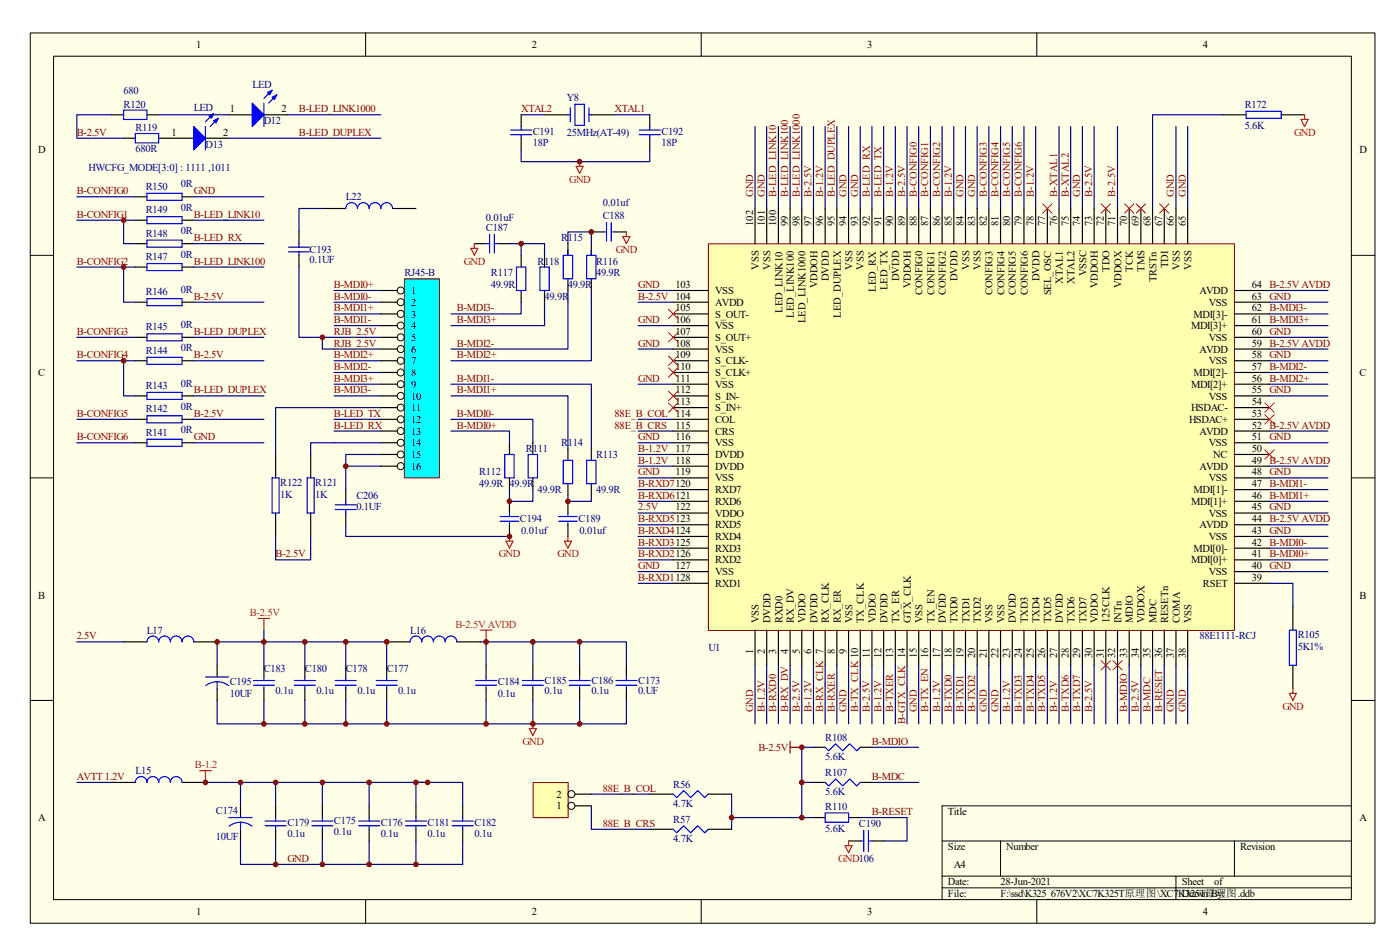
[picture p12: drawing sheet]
<svg xmlns="http://www.w3.org/2000/svg" width="166mm" height="112mm" viewBox="0 0 166 112" stroke-linecap="round" stroke-linejoin="round" font-family="sans-serif">
<defs><g id="words">
<g font-size="1.3">
<text x="23.2" y="5.7">1</text>
<text x="62.9" y="5.7">2</text>
<text x="102.6" y="5.7">3</text>
<text x="142.4" y="5.7">4</text>
<text x="20.3" y="16">1</text>
<text x="26.4" y="16">2</text>
<text x="27.2" y="13.3">1</text>
<text x="33.3" y="13.3">2</text>
<text x="4.5" y="18.1">D</text>
<text x="160.9" y="18.1">D</text>
<text x="89.1" y="26.7" transform="rotate(-90 89.1 26.7)">102</text>
<text x="90.5" y="26.7" transform="rotate(-90 90.5 26.7)">101</text>
<text x="91.9" y="26.7" transform="rotate(-90 91.9 26.7)">100</text>
<text x="93.3" y="26.7" transform="rotate(-90 93.3 26.7)">99</text>
<text x="94.7" y="26.7" transform="rotate(-90 94.7 26.7)">98</text>
<text x="96" y="26.7" transform="rotate(-90 96 26.7)">97</text>
<text x="97.4" y="26.7" transform="rotate(-90 97.4 26.7)">96</text>
<text x="98.8" y="26.7" transform="rotate(-90 98.8 26.7)">95</text>
<text x="100.2" y="26.7" transform="rotate(-90 100.2 26.7)">94</text>
<text x="101.6" y="26.7" transform="rotate(-90 101.6 26.7)">93</text>
<text x="103" y="26.7" transform="rotate(-90 103 26.7)">92</text>
<text x="104.3" y="26.7" transform="rotate(-90 104.3 26.7)">91</text>
<text x="105.7" y="26.7" transform="rotate(-90 105.7 26.7)">90</text>
<text x="107.1" y="26.7" transform="rotate(-90 107.1 26.7)">89</text>
<text x="108.5" y="26.7" transform="rotate(-90 108.5 26.7)">88</text>
<text x="109.9" y="26.7" transform="rotate(-90 109.9 26.7)">87</text>
<text x="111.3" y="26.7" transform="rotate(-90 111.3 26.7)">86</text>
<text x="112.7" y="26.7" transform="rotate(-90 112.7 26.7)">85</text>
<text x="114" y="26.7" transform="rotate(-90 114 26.7)">84</text>
<text x="115.4" y="26.7" transform="rotate(-90 115.4 26.7)">83</text>
<text x="116.8" y="26.7" transform="rotate(-90 116.8 26.7)">82</text>
<text x="118.2" y="26.7" transform="rotate(-90 118.2 26.7)">81</text>
<text x="119.6" y="26.7" transform="rotate(-90 119.6 26.7)">80</text>
<text x="121" y="26.7" transform="rotate(-90 121 26.7)">79</text>
<text x="122.4" y="26.7" transform="rotate(-90 122.4 26.7)">78</text>
<text x="123.7" y="26.7" transform="rotate(-90 123.7 26.7)">77</text>
<text x="125.1" y="26.7" transform="rotate(-90 125.1 26.7)">76</text>
<text x="126.5" y="26.7" transform="rotate(-90 126.5 26.7)">75</text>
<text x="127.9" y="26.7" transform="rotate(-90 127.9 26.7)">74</text>
<text x="129.3" y="26.7" transform="rotate(-90 129.3 26.7)">73</text>
<text x="130.7" y="26.7" transform="rotate(-90 130.7 26.7)">72</text>
<text x="132" y="26.7" transform="rotate(-90 132 26.7)">71</text>
<text x="133.4" y="26.7" transform="rotate(-90 133.4 26.7)">70</text>
<text x="134.8" y="26.7" transform="rotate(-90 134.8 26.7)">69</text>
<text x="136.2" y="26.7" transform="rotate(-90 136.2 26.7)">68</text>
<text x="137.6" y="26.7" transform="rotate(-90 137.6 26.7)">67</text>
<text x="139" y="26.7" transform="rotate(-90 139 26.7)">66</text>
<text x="140.4" y="26.7" transform="rotate(-90 140.4 26.7)">65</text>
<text x="48.7" y="34.8">1</text>
<text x="80" y="34.1">103</text>
<text x="84.7" y="34.8">VSS</text>
<text x="89.8" y="31.9" transform="rotate(-90 89.8 31.9)">VSS</text>
<text x="91.2" y="31.9" transform="rotate(-90 91.2 31.9)">VSS</text>
<text x="96.8" y="34.1" transform="rotate(-90 96.8 34.1)">VDDOH</text>
<text x="98.1" y="33.2" transform="rotate(-90 98.1 33.2)">DVDD</text>
<text x="100.9" y="31.9" transform="rotate(-90 100.9 31.9)">VSS</text>
<text x="102.3" y="31.9" transform="rotate(-90 102.3 31.9)">VSS</text>
<text x="103.7" y="34.5" transform="rotate(-90 103.7 34.5)">LED_RX</text>
<text x="105.1" y="34.3" transform="rotate(-90 105.1 34.3)">LED_TX</text>
<text x="106.5" y="33.2" transform="rotate(-90 106.5 33.2)">DVDD</text>
<text x="107.8" y="34.1" transform="rotate(-90 107.8 34.1)">VDDOH</text>
<text x="109.2" y="34.9" transform="rotate(-90 109.2 34.9)">CONFIG0</text>
<text x="110.6" y="34.9" transform="rotate(-90 110.6 34.9)">CONFIG1</text>
<text x="112" y="34.9" transform="rotate(-90 112 34.9)">CONFIG2</text>
<text x="113.4" y="33.2" transform="rotate(-90 113.4 33.2)">DVDD</text>
<text x="114.8" y="31.9" transform="rotate(-90 114.8 31.9)">VSS</text>
<text x="116.1" y="31.9" transform="rotate(-90 116.1 31.9)">VSS</text>
<text x="117.5" y="34.9" transform="rotate(-90 117.5 34.9)">CONFIG3</text>
<text x="118.9" y="34.9" transform="rotate(-90 118.9 34.9)">CONFIG4</text>
<text x="120.3" y="34.9" transform="rotate(-90 120.3 34.9)">CONFIG5</text>
<text x="121.7" y="34.9" transform="rotate(-90 121.7 34.9)">CONFIG6</text>
<text x="123.1" y="33.2" transform="rotate(-90 123.1 33.2)">DVDD</text>
<text x="124.4" y="34.9" transform="rotate(-90 124.4 34.9)">SEL_OSC</text>
<text x="125.8" y="33.5" transform="rotate(-90 125.8 33.5)">XTAL1</text>
<text x="127.2" y="33.5" transform="rotate(-90 127.2 33.5)">XTAL2</text>
<text x="128.6" y="32.7" transform="rotate(-90 128.6 32.7)">VSSC</text>
<text x="130" y="34.1" transform="rotate(-90 130 34.1)">VDDOH</text>
<text x="131.3" y="32.1" transform="rotate(-90 131.3 32.1)">TDO</text>
<text x="132.7" y="34.1" transform="rotate(-90 132.7 34.1)">VDDOX</text>
<text x="134.1" y="32.1" transform="rotate(-90 134.1 32.1)">TCK</text>
<text x="135.5" y="32.1" transform="rotate(-90 135.5 32.1)">TMS</text>
<text x="136.9" y="33.4" transform="rotate(-90 136.9 33.4)">TRSTn</text>
<text x="138.3" y="31.7" transform="rotate(-90 138.3 31.7)">TDI</text>
<text x="139.6" y="31.9" transform="rotate(-90 139.6 31.9)">VSS</text>
<text x="141" y="31.9" transform="rotate(-90 141 31.9)">VSS</text>
<text x="142" y="34.8">AVDD</text>
<text x="148.2" y="35.4">63 GND</text>
<text x="148.2" y="34.1">64 B-2.5V AVDD</text>
<text x="48.7" y="36.2">2</text>
<text x="48.7" y="37.6">3</text>
<text x="48.7" y="38.9">4</text>
<text x="48.7" y="40.3">5</text>
<text x="48.7" y="41.7">6</text>
<text x="80" y="36.8">105</text>
<text x="80" y="38.2">106</text>
<text x="80" y="39.6">107</text>
<text x="80" y="41">108</text>
<text x="84.7" y="36.2">AVDD</text>
<text x="84.7" y="37.6">S_OUT-</text>
<text x="84.7" y="38.9">VSS</text>
<text x="84.7" y="40.3">S_OUT+</text>
<text x="84.7" y="41.7">VSS</text>
<text x="92.6" y="37" transform="rotate(-90 92.6 37)">LED_LINK10</text>
<text x="94" y="37.6" transform="rotate(-90 94 37.6)">LED_LINK100</text>
<text x="95.4" y="38.2" transform="rotate(-90 95.4 38.2)">LED_LINK1000</text>
<text x="99.5" y="37.6" transform="rotate(-90 99.5 37.6)">LED_DUPLEX</text>
<text x="141" y="38.9">MDI[3]+</text>
<text x="141.3" y="37.6">MDI[3]-</text>
<text x="142" y="41.7">AVDD</text>
<text x="143.1" y="40.3">VSS</text>
<text x="143.1" y="36.2">VSS</text>
<text x="148.2" y="41">59 B-2.5V AVDD</text>
<text x="148.2" y="39.6">60 GND</text>
<text x="148.2" y="38.2">61 B-MDI3+</text>
<text x="148.2" y="36.8">62 B-MDI3-</text>
<text x="4.5" y="44.5">C</text>
<text x="48.7" y="43.1">7</text>
<text x="48.7" y="44.5">8</text>
<text x="48.7" y="45.8">9</text>
<text x="48.7" y="47.2">10</text>
<text x="80" y="42.4">109</text>
<text x="80" y="43.8">110</text>
<text x="80" y="45.1">111</text>
<text x="80" y="46.5">112</text>
<text x="80" y="47.9">113</text>
<text x="84.7" y="43.1">S_CLK-</text>
<text x="84.7" y="44.5">S_CLK+</text>
<text x="84.7" y="45.8">VSS</text>
<text x="84.7" y="47.2">S_IN-</text>
<text x="141" y="45.8">MDI[2]+</text>
<text x="141.3" y="44.5">MDI[2]-</text>
<text x="143.1" y="47.2">VSS</text>
<text x="143.1" y="43.1">VSS</text>
<text x="148.2" y="47.9">54</text>
<text x="148.2" y="46.5">55 GND</text>
<text x="148.2" y="45.1">56 B-MDI2+</text>
<text x="148.2" y="43.8">57 B-MDI2-</text>
<text x="148.2" y="42.4">58 GND</text>
<text x="160.9" y="44.5">C</text>
<text x="48.7" y="48.6">11</text>
<text x="48.7" y="50">12</text>
<text x="48.7" y="51.4">13</text>
<text x="48.7" y="52.7">14</text>
<text x="80" y="49.3">114</text>
<text x="80" y="50.7">115</text>
<text x="80" y="52.1">116</text>
<text x="84.7" y="48.6">S_IN+</text>
<text x="84.7" y="50">COL</text>
<text x="84.7" y="51.4">CRS</text>
<text x="84.7" y="52.7">VSS</text>
<text x="140.7" y="50">HSDAC+</text>
<text x="141" y="48.6">HSDAC-</text>
<text x="142" y="51.4">AVDD</text>
<text x="143.1" y="52.7">VSS</text>
<text x="148.2" y="53.5">50</text>
<text x="148.2" y="52.1">51 GND</text>
<text x="148.2" y="50.7">52 B-2.5V AVDD</text>
<text x="148.2" y="49.3">53</text>
<text x="48.7" y="54.1">15</text>
<text x="48.7" y="55.5">16</text>
<text x="80" y="56.2">119</text>
<text x="84.7" y="54.1">DVDD</text>
<text x="84.7" y="55.5">DVDD</text>
<text x="84.7" y="56.9">VSS</text>
<text x="84.7" y="58.3">RXD7</text>
<text x="84.7" y="59.7">RXD6</text>
<text x="141" y="59.7">MDI[1]+</text>
<text x="141.3" y="58.3">MDI[1]-</text>
<text x="142" y="55.5">AVDD</text>
<text x="143.1" y="56.9">VSS</text>
<text x="143.6" y="54.1">NC</text>
<text x="148.2" y="59">46 B-MDI1+</text>
<text x="148.2" y="57.6">47 B-MDI1-</text>
<text x="148.2" y="56.2">48 GND</text>
<text x="148.2" y="54.9">49 B-2.5V AVDD</text>
<text x="80" y="60.4">122</text>
<text x="84.7" y="61.1">VDDO</text>
<text x="84.7" y="62.4">RXD5</text>
<text x="84.7" y="63.8">RXD4</text>
<text x="84.7" y="65.2">RXD3</text>
<text x="141.3" y="65.2">MDI[0]-</text>
<text x="142" y="62.4">AVDD</text>
<text x="143.1" y="63.8">VSS</text>
<text x="143.1" y="61.1">VSS</text>
<text x="148.2" y="65.9">41 B-MDI0+</text>
<text x="148.2" y="64.6">42 B-MDI0-</text>
<text x="148.2" y="63.2">43 GND</text>
<text x="148.2" y="61.8">44 B-2.5V AVDD</text>
<text x="148.2" y="60.4">45 GND</text>
<text x="4.5" y="70.8">B</text>
<text x="80" y="67.3">127</text>
<text x="84.7" y="66.6">RXD2</text>
<text x="84.7" y="68">VSS</text>
<text x="84.7" y="69.4">RXD1</text>
<text x="141" y="66.6">MDI[0]+</text>
<text x="142.4" y="69.4">RSET</text>
<text x="143.1" y="68">VSS</text>
<text x="148.2" y="68.7">39</text>
<text x="148.2" y="67.3">40 GND</text>
<text x="160.9" y="70.8">B</text>
<text x="89.1" y="77.3" transform="rotate(-90 89.1 77.3)">1</text>
<text x="89.8" y="73.7" transform="rotate(-90 89.8 73.7)">VSS</text>
<text x="90.5" y="77.3" transform="rotate(-90 90.5 77.3)">2</text>
<text x="91.2" y="73.7" transform="rotate(-90 91.2 73.7)">DVDD</text>
<text x="91.9" y="77.3" transform="rotate(-90 91.9 77.3)">3</text>
<text x="92.6" y="73.7" transform="rotate(-90 92.6 73.7)">RXD0</text>
<text x="93.3" y="77.3" transform="rotate(-90 93.3 77.3)">4</text>
<text x="94" y="73.7" transform="rotate(-90 94 73.7)">RX_DV</text>
<text x="94.7" y="77.3" transform="rotate(-90 94.7 77.3)">5</text>
<text x="95.4" y="73.7" transform="rotate(-90 95.4 73.7)">VDDO</text>
<text x="96" y="77.3" transform="rotate(-90 96 77.3)">6</text>
<text x="96.8" y="73.7" transform="rotate(-90 96.8 73.7)">DVDD</text>
<text x="98.1" y="73.7" transform="rotate(-90 98.1 73.7)">RX_CLK</text>
<text x="98.8" y="77.3" transform="rotate(-90 98.8 77.3)">8</text>
<text x="99.5" y="73.7" transform="rotate(-90 99.5 73.7)">RX_ER</text>
<text x="100.2" y="77.3" transform="rotate(-90 100.2 77.3)">9</text>
<text x="100.9" y="73.7" transform="rotate(-90 100.9 73.7)">VSS</text>
<text x="102.3" y="73.7" transform="rotate(-90 102.3 73.7)">TX_CLK</text>
<text x="103" y="77.9" transform="rotate(-90 103 77.9)">11</text>
<text x="103.7" y="73.7" transform="rotate(-90 103.7 73.7)">VDDO</text>
<text x="104.3" y="77.9" transform="rotate(-90 104.3 77.9)">12</text>
<text x="105.1" y="73.7" transform="rotate(-90 105.1 73.7)">DVDD</text>
<text x="105.7" y="77.9" transform="rotate(-90 105.7 77.9)">13</text>
<text x="106.5" y="73.7" transform="rotate(-90 106.5 73.7)">TX_ER</text>
<text x="107.8" y="73.7" transform="rotate(-90 107.8 73.7)">GTX_CLK</text>
<text x="108.5" y="77.9" transform="rotate(-90 108.5 77.9)">15</text>
<text x="109.2" y="73.7" transform="rotate(-90 109.2 73.7)">VSS</text>
<text x="109.9" y="77.9" transform="rotate(-90 109.9 77.9)">16</text>
<text x="110.6" y="73.7" transform="rotate(-90 110.6 73.7)">TX_EN</text>
<text x="111.3" y="77.9" transform="rotate(-90 111.3 77.9)">17</text>
<text x="112" y="73.7" transform="rotate(-90 112 73.7)">DVDD</text>
<text x="112.7" y="77.9" transform="rotate(-90 112.7 77.9)">18</text>
<text x="113.4" y="73.7" transform="rotate(-90 113.4 73.7)">TXD0</text>
<text x="114" y="77.9" transform="rotate(-90 114 77.9)">19</text>
<text x="114.8" y="73.7" transform="rotate(-90 114.8 73.7)">TXD1</text>
<text x="115.4" y="77.9" transform="rotate(-90 115.4 77.9)">20</text>
<text x="116.1" y="73.7" transform="rotate(-90 116.1 73.7)">TXD2</text>
<text x="116.8" y="77.9" transform="rotate(-90 116.8 77.9)">21</text>
<text x="117.5" y="73.7" transform="rotate(-90 117.5 73.7)">VSS</text>
<text x="118.2" y="77.9" transform="rotate(-90 118.2 77.9)">22</text>
<text x="118.9" y="73.7" transform="rotate(-90 118.9 73.7)">VSS</text>
<text x="119.6" y="77.9" transform="rotate(-90 119.6 77.9)">23</text>
<text x="120.3" y="73.7" transform="rotate(-90 120.3 73.7)">DVDD</text>
<text x="121" y="77.9" transform="rotate(-90 121 77.9)">24</text>
<text x="121.7" y="73.7" transform="rotate(-90 121.7 73.7)">TXD3</text>
<text x="122.4" y="77.9" transform="rotate(-90 122.4 77.9)">25</text>
<text x="123.1" y="73.7" transform="rotate(-90 123.1 73.7)">TXD4</text>
<text x="123.7" y="77.9" transform="rotate(-90 123.7 77.9)">26</text>
<text x="124.4" y="73.7" transform="rotate(-90 124.4 73.7)">TXD5</text>
<text x="125.1" y="77.9" transform="rotate(-90 125.1 77.9)">27</text>
<text x="125.8" y="73.7" transform="rotate(-90 125.8 73.7)">DVDD</text>
<text x="126.5" y="77.9" transform="rotate(-90 126.5 77.9)">28</text>
<text x="127.2" y="73.7" transform="rotate(-90 127.2 73.7)">TXD6</text>
<text x="127.9" y="77.9" transform="rotate(-90 127.9 77.9)">29</text>
<text x="128.6" y="73.7" transform="rotate(-90 128.6 73.7)">TXD7</text>
<text x="129.3" y="77.9" transform="rotate(-90 129.3 77.9)">30</text>
<text x="130" y="73.7" transform="rotate(-90 130 73.7)">VDDO</text>
<text x="130.7" y="77.9" transform="rotate(-90 130.7 77.9)">31</text>
<text x="131.3" y="73.7" transform="rotate(-90 131.3 73.7)">125CLK</text>
<text x="132" y="77.9" transform="rotate(-90 132 77.9)">32</text>
<text x="132.7" y="73.7" transform="rotate(-90 132.7 73.7)">INTn</text>
<text x="133.4" y="77.9" transform="rotate(-90 133.4 77.9)">33</text>
<text x="134.1" y="73.7" transform="rotate(-90 134.1 73.7)">MDIO</text>
<text x="134.8" y="77.9" transform="rotate(-90 134.8 77.9)">34</text>
<text x="135.5" y="73.7" transform="rotate(-90 135.5 73.7)">VDDOX</text>
<text x="136.2" y="77.9" transform="rotate(-90 136.2 77.9)">35</text>
<text x="136.9" y="73.7" transform="rotate(-90 136.9 73.7)">MDC</text>
<text x="137.6" y="77.9" transform="rotate(-90 137.6 77.9)">36</text>
<text x="138.3" y="73.7" transform="rotate(-90 138.3 73.7)">RESETn</text>
<text x="139" y="77.9" transform="rotate(-90 139 77.9)">37</text>
<text x="139.6" y="73.7" transform="rotate(-90 139.6 73.7)">COMA</text>
<text x="140.4" y="77.9" transform="rotate(-90 140.4 77.9)">38</text>
<text x="141" y="73.7" transform="rotate(-90 141 73.7)">VSS</text>
<text x="65.9" y="95.7">1</text>
<text x="65.9" y="94.3">2</text>
<text x="4.5" y="97.1">A</text>
<text x="112.2" y="96.4">Title</text>
<text x="112.2" y="100.5">Size</text>
<text x="119.1" y="100.5">Number</text>
<text x="146.8" y="100.5">Revision</text>
<text x="160.9" y="97.1">A</text>
<text x="112.2" y="104.7">Date:</text>
<text x="112.2" y="106.1">File:</text>
<text x="112.9" y="102.6">A4</text>
<text x="118.4" y="104.7">28-Jun-2021</text>
<text x="118.4" y="106.1">F:\ssd\K325_676V2\XC7K325T原理图\XC7</text>
<text x="139.5" y="106.1">KD3r2a5wn By:</text>
<text x="139.9" y="104.7">Sheet</text>
<text x="142" y="106.1">T原理图.ddb</text>
<text x="143.7" y="104.7">of</text>
<text x="23.2" y="108.2">1</text>
<text x="62.9" y="108.2">2</text>
<text x="102.6" y="108.2">3</text>
<text x="142.4" y="108.2">4</text>
</g>
<g font-size="1.3" fill="#000080">
<text x="14.6" y="11.1">680</text>
<text x="29.9" y="10.4">LED</text>
<text x="67.1" y="11.9">Y8</text>
<text x="14.6" y="12.7">R120</text>
<text x="16" y="15.5">R119</text>
<text x="16" y="18">680R</text>
<text x="22.9" y="13.2">LED</text>
<text x="24.3" y="17.4">D13</text>
<text x="31.2" y="14.7">D12</text>
<text x="63.1" y="15.9">C191</text>
<text x="63.1" y="17.3">18P</text>
<text x="67.1" y="16">25MHz(AT-49)</text>
<text x="78.3" y="15.9">C192</text>
<text x="78.3" y="17.3">18P</text>
<text x="147.4" y="12.7">R172</text>
<text x="147.4" y="15.2">5.6K</text>
<text x="10.5" y="20.2">HWCFG_MODE[3:0] : 1111 ,1011</text>
<text x="17.3" y="22.4">R150</text>
<text x="21.4" y="22.1">0R</text>
<text x="40.9" y="23.7">L22</text>
<text x="17.3" y="25.2">R149</text>
<text x="17.3" y="28">R148</text>
<text x="21.4" y="24.9">0R</text>
<text x="21.4" y="27.7">0R</text>
<text x="36.6" y="29.9">C193</text>
<text x="57.5" y="27.3">C187</text>
<text x="57.5" y="26.2">0.01uF</text>
<text x="66.4" y="28.5">R115</text>
<text x="71.4" y="25.9">C188</text>
<text x="71.4" y="24.4">0.01uf</text>
<text x="17.3" y="30.7">R147</text>
<text x="17.3" y="34.9">R146</text>
<text x="21.4" y="30.5">0R</text>
<text x="21.4" y="34.6">0R</text>
<text x="36.6" y="31.2">0.1UF</text>
<text x="47.9" y="32.7">RJ45-B</text>
<text x="58.1" y="32.7">R117</text>
<text x="58.1" y="34.1">49.9R</text>
<text x="63.6" y="31.3">R118</text>
<text x="64.5" y="35.4">49.9R</text>
<text x="67.2" y="34.1">49.9R</text>
<text x="70.6" y="31.3">R116</text>
<text x="70.6" y="32.7">49.9R</text>
<text x="17.3" y="39.1">R145</text>
<text x="17.3" y="41.8">R144</text>
<text x="21.4" y="38.8">0R</text>
<text x="21.4" y="41.5">0R</text>
<text x="17.3" y="46">R143</text>
<text x="21.4" y="45.7">0R</text>
<text x="17.3" y="48.8">R142</text>
<text x="17.3" y="51.5">R141</text>
<text x="21.4" y="48.5">0R</text>
<text x="21.4" y="51.2">0R</text>
<text x="62.3" y="53.5">R111</text>
<text x="66.4" y="52.7">R114</text>
<text x="33.2" y="57.5">R122</text>
<text x="33.2" y="58.8">1K</text>
<text x="37.3" y="57.5">R121</text>
<text x="37.3" y="58.8">1K</text>
<text x="42.2" y="59">C206</text>
<text x="56.7" y="56.2">R112</text>
<text x="56.7" y="57.6">49.9R 49.9R</text>
<text x="63.6" y="58.3">49.9R</text>
<text x="70.6" y="54.1">R113</text>
<text x="70.6" y="58.3">49.9R</text>
<text x="42.2" y="60.4">0.1UF</text>
<text x="61.5" y="61.8">C194</text>
<text x="61.7" y="63.2">0.01uf</text>
<text x="68.5" y="61.8">C189</text>
<text x="68.6" y="63.2">0.01uf</text>
<text x="17.4" y="74.9">L17</text>
<text x="48.5" y="74.9">L16</text>
<text x="83.9" y="77">U1</text>
<text x="142" y="75.6">88E1111-RCJ</text>
<text x="153.6" y="75.5">R105</text>
<text x="153.6" y="76.9">5K1%</text>
<text x="27.2" y="81">C195</text>
<text x="27.2" y="82.4">10UF</text>
<text x="31.2" y="79.5">C183</text>
<text x="32.6" y="82.1">0.1u</text>
<text x="36.1" y="79.5">C180</text>
<text x="37.5" y="82.1">0.1u</text>
<text x="40.9" y="79.5">C178</text>
<text x="42.3" y="82.1">0.1u</text>
<text x="45.8" y="79.5">C177</text>
<text x="47.1" y="82.1">0.1u</text>
<text x="58.9" y="81">C184</text>
<text x="58.9" y="82.4">0.1u</text>
<text x="64.5" y="80.9">C185</text>
<text x="64.5" y="82.1">0.1u</text>
<text x="70" y="80.9">C186</text>
<text x="70" y="82.1">0.1u</text>
<text x="75.6" y="80.9">C173</text>
<text x="75.6" y="82.1">0.UF</text>
<text x="97.7" y="87.7">R108</text>
<text x="97.7" y="89.9">5.6K</text>
<text x="16" y="91.6">L15</text>
<text x="79.7" y="93.2">R56</text>
<text x="79.7" y="95.4">4.7K</text>
<text x="97.7" y="95.8">R110</text>
<text x="97.7" y="91.8">R107</text>
<text x="97.7" y="94">5.6K</text>
<text x="25.6" y="96.3">C174</text>
<text x="25.6" y="99.3">10UF</text>
<text x="34" y="97.7">C179</text>
<text x="34" y="99">0.1u</text>
<text x="39.5" y="97.5">C175</text>
<text x="39.5" y="98.8">0.1u</text>
<text x="45.1" y="97.7">C176</text>
<text x="45.1" y="99">0.1u</text>
<text x="50.6" y="97.7">C181</text>
<text x="50.6" y="99">0.1u</text>
<text x="56.2" y="97.7">C182</text>
<text x="56.2" y="99">0.1u</text>
<text x="79.7" y="97.4">R57</text>
<text x="79.7" y="99.6">4.7K</text>
<text x="97.7" y="98.3">5.6K</text>
<text x="101.7" y="97.8">C190</text>
</g>
<g font-size="1.3" fill="#800000">
<text x="9.1" y="16">B-2.5V</text>
<text x="35.4" y="16">B-LED_DUPLEX</text>
<text x="35.4" y="13.3">B-LED_LINK1000</text>
<text x="61.7" y="13.3">XTAL2</text>
<text x="72.8" y="13.3">XTAL1</text>
<text x="9.1" y="23">B-CONFIG0</text>
<text x="22.9" y="23">GND</text>
<text x="89.1" y="23.3" transform="rotate(-90 89.1 23.3)">GND</text>
<text x="90.5" y="23.3" transform="rotate(-90 90.5 23.3)">GND</text>
<text x="91.9" y="23.3" transform="rotate(-90 91.9 23.3)">B-LED_LINK10</text>
<text x="93.3" y="23.3" transform="rotate(-90 93.3 23.3)">B-LED_LINK100</text>
<text x="94.7" y="23.3" transform="rotate(-90 94.7 23.3)">B-LED_LINK1000</text>
<text x="96" y="23.3" transform="rotate(-90 96 23.3)">B-2.5V</text>
<text x="97.4" y="23.3" transform="rotate(-90 97.4 23.3)">B-1.2V</text>
<text x="98.8" y="23.3" transform="rotate(-90 98.8 23.3)">B-LED_DUPLEX</text>
<text x="100.2" y="23.3" transform="rotate(-90 100.2 23.3)">GND</text>
<text x="101.6" y="23.3" transform="rotate(-90 101.6 23.3)">GND</text>
<text x="103" y="23.3" transform="rotate(-90 103 23.3)">B-LED_RX</text>
<text x="104.3" y="23.3" transform="rotate(-90 104.3 23.3)">B-LED_TX</text>
<text x="105.7" y="23.3" transform="rotate(-90 105.7 23.3)">B-1.2V</text>
<text x="107.1" y="23.3" transform="rotate(-90 107.1 23.3)">B-2.5V</text>
<text x="108.5" y="23.3" transform="rotate(-90 108.5 23.3)">B-CONFIG0</text>
<text x="109.9" y="23.3" transform="rotate(-90 109.9 23.3)">B-CONFIG1</text>
<text x="111.3" y="23.3" transform="rotate(-90 111.3 23.3)">B-CONFIG2</text>
<text x="112.7" y="23.3" transform="rotate(-90 112.7 23.3)">B-1.2V</text>
<text x="114" y="23.3" transform="rotate(-90 114 23.3)">GND</text>
<text x="115.4" y="23.3" transform="rotate(-90 115.4 23.3)">GND</text>
<text x="116.8" y="23.3" transform="rotate(-90 116.8 23.3)">B-CONFIG3</text>
<text x="118.2" y="23.3" transform="rotate(-90 118.2 23.3)">B-CONFIG4</text>
<text x="119.6" y="23.3" transform="rotate(-90 119.6 23.3)">B-CONFIG5</text>
<text x="121" y="23.3" transform="rotate(-90 121 23.3)">B-CONFIG6</text>
<text x="122.4" y="23.3" transform="rotate(-90 122.4 23.3)">B-1.2V</text>
<text x="125.1" y="23.3" transform="rotate(-90 125.1 23.3)">B-XTAL1</text>
<text x="126.5" y="23.3" transform="rotate(-90 126.5 23.3)">B-XTAL2</text>
<text x="127.9" y="23.3" transform="rotate(-90 127.9 23.3)">GND</text>
<text x="129.3" y="23.3" transform="rotate(-90 129.3 23.3)">B-2.5V</text>
<text x="132" y="23.3" transform="rotate(-90 132 23.3)">B-2.5V</text>
<text x="139" y="23.3" transform="rotate(-90 139 23.3)">GND</text>
<text x="140.4" y="23.3" transform="rotate(-90 140.4 23.3)">GND</text>
<text x="9.1" y="25.7">B-CONFIG1</text>
<text x="22.9" y="25.7">B-LED_LINK10</text>
<text x="22.9" y="28.5">B-LED_RX</text>
<text x="9.1" y="31.3">B-CONFIG2</text>
<text x="22.9" y="31.3">B-LED_LINK100</text>
<text x="22.9" y="35.4">B-2.5V</text>
<text x="39.5" y="34.1">B-MDI0+</text>
<text x="39.5" y="35.4">B-MDI0-</text>
<text x="75.6" y="34.1">GND</text>
<text x="75.6" y="35.4">B-2.5V 104</text>
<text x="9.1" y="39.6">B-CONFIG3</text>
<text x="22.9" y="39.6">B-LED_DUPLEX</text>
<text x="39.5" y="38.2">B-MDI1-</text>
<text x="39.5" y="36.8">B-MDI1+</text>
<text x="39.5" y="39.6">RJB_2.5V</text>
<text x="39.5" y="41">RJB_2.5V</text>
<text x="54.1" y="41">B-MDI2-</text>
<text x="54.1" y="36.8">B-MDI3-</text>
<text x="54.1" y="38.2">B-MDI3+</text>
<text x="75.6" y="38.2">GND</text>
<text x="75.6" y="41">GND</text>
<text x="9.1" y="42.4">B-CONFIG4</text>
<text x="22.9" y="46.5">B-LED_DUPLEX</text>
<text x="22.9" y="42.4">B-2.5V</text>
<text x="39.5" y="42.4">B-MDI2+</text>
<text x="39.5" y="43.8">B-MDI2-</text>
<text x="39.5" y="46.5">B-MDI3-</text>
<text x="39.5" y="45.1">B-MDI3+</text>
<text x="54.1" y="45.1">B-MDI1-</text>
<text x="54.1" y="46.5">B-MDI1+</text>
<text x="54.1" y="42.4">B-MDI2+</text>
<text x="75.6" y="45.1">GND</text>
<text x="9.1" y="49.3">B-CONFIG5</text>
<text x="9.1" y="52.1">B-CONFIG6</text>
<text x="22.9" y="52.1">GND</text>
<text x="22.9" y="49.3">B-2.5V</text>
<text x="39.5" y="49.3">B-LED_TX</text>
<text x="39.5" y="50.7">B-LED_RX</text>
<text x="54.1" y="50.7">B-MDI0+</text>
<text x="54.1" y="49.3">B-MDI0-</text>
<text x="72.8" y="49.3">88E_B_COL</text>
<text x="72.8" y="50.7">88E_B_CRS</text>
<text x="75.6" y="52.1">GND</text>
<text x="75.6" y="53.5">B-1.2V 117</text>
<text x="75.6" y="59">B-RXD6121</text>
<text x="75.6" y="57.6">B-RXD7120</text>
<text x="75.6" y="56.2">GND</text>
<text x="75.6" y="54.9">B-1.2V 118</text>
<text x="32.6" y="65.9">B-2.5V</text>
<text x="75.6" y="65.9">B-RXD2126</text>
<text x="75.6" y="64.6">B-RXD3125</text>
<text x="75.6" y="63.2">B-RXD4124</text>
<text x="75.6" y="61.8">B-RXD5123</text>
<text x="75.6" y="60.4">2.5V</text>
<text x="75.6" y="68.7">B-RXD1128</text>
<text x="75.6" y="67.3">GND</text>
<text x="9.1" y="75.6">2.5V</text>
<text x="89.1" y="84.2" transform="rotate(-90 89.1 84.2)">GND</text>
<text x="89.8" y="88.8">B-2.5V</text>
<text x="90.5" y="84.2" transform="rotate(-90 90.5 84.2)">B-1.2V</text>
<text x="91.9" y="84.2" transform="rotate(-90 91.9 84.2)">B-RXD0</text>
<text x="93.3" y="84.2" transform="rotate(-90 93.3 84.2)">B-RX_DV</text>
<text x="94.7" y="84.2" transform="rotate(-90 94.7 84.2)">B-2.5V</text>
<text x="96" y="84.2" transform="rotate(-90 96 84.2)">B-1.2V</text>
<text x="97.4" y="84.2" transform="rotate(-90 97.4 84.2)">B-RX_CLK 7</text>
<text x="98.8" y="84.2" transform="rotate(-90 98.8 84.2)">B-RXER</text>
<text x="100.2" y="84.2" transform="rotate(-90 100.2 84.2)">GND</text>
<text x="101.6" y="84.2" transform="rotate(-90 101.6 84.2)">B-TX_CLK 10</text>
<text x="103" y="84.2" transform="rotate(-90 103 84.2)">B-2.5V</text>
<text x="103.2" y="88.1">B-MDIO</text>
<text x="104.3" y="84.2" transform="rotate(-90 104.3 84.2)">B-1.2V</text>
<text x="105.7" y="84.2" transform="rotate(-90 105.7 84.2)">B-TXER</text>
<text x="107.1" y="85.6" transform="rotate(-90 107.1 85.6)">B-GTX_CLK 14</text>
<text x="108.5" y="84.2" transform="rotate(-90 108.5 84.2)">GND</text>
<text x="109.9" y="84.2" transform="rotate(-90 109.9 84.2)">B-TX_EN</text>
<text x="111.3" y="84.2" transform="rotate(-90 111.3 84.2)">B-1.2V</text>
<text x="112.7" y="84.2" transform="rotate(-90 112.7 84.2)">B-TXD0</text>
<text x="114" y="84.2" transform="rotate(-90 114 84.2)">B-TXD1</text>
<text x="115.4" y="84.2" transform="rotate(-90 115.4 84.2)">B-TXD2</text>
<text x="116.8" y="84.2" transform="rotate(-90 116.8 84.2)">GND</text>
<text x="118.2" y="84.2" transform="rotate(-90 118.2 84.2)">GND</text>
<text x="119.6" y="84.2" transform="rotate(-90 119.6 84.2)">B-1.2V</text>
<text x="121" y="84.2" transform="rotate(-90 121 84.2)">B-TXD3</text>
<text x="122.4" y="84.2" transform="rotate(-90 122.4 84.2)">B-TXD4</text>
<text x="123.7" y="84.2" transform="rotate(-90 123.7 84.2)">B-TXD5</text>
<text x="125.1" y="84.2" transform="rotate(-90 125.1 84.2)">B-1.2V</text>
<text x="126.5" y="84.2" transform="rotate(-90 126.5 84.2)">B-TXD6</text>
<text x="127.9" y="84.2" transform="rotate(-90 127.9 84.2)">B-TXD7</text>
<text x="129.3" y="84.2" transform="rotate(-90 129.3 84.2)">B-2.5V</text>
<text x="133.4" y="84.2" transform="rotate(-90 133.4 84.2)">B-MDIO</text>
<text x="134.8" y="84.2" transform="rotate(-90 134.8 84.2)">B-2.5V</text>
<text x="136.2" y="84.2" transform="rotate(-90 136.2 84.2)">B-MDC</text>
<text x="137.6" y="84.2" transform="rotate(-90 137.6 84.2)">B-RESET</text>
<text x="139" y="84.2" transform="rotate(-90 139 84.2)">GND</text>
<text x="140.4" y="84.2" transform="rotate(-90 140.4 84.2)">GND</text>
<text x="9.1" y="92.2">AVTT1.2V</text>
<text x="71.4" y="93.6">88E_B_COL</text>
<text x="103.2" y="92.2">B-MDC</text>
<text x="34" y="101.9">GND</text>
<text x="71.4" y="97.8">88E_B_CRS</text>
<text x="103.2" y="96.4">B-RESET</text>
</g>
<g font-size="1.3" fill="#f00">
<text x="153.2" y="16">GND</text>
<text x="67.4" y="21.6">GND</text>
<text x="72.9" y="29.9">GND</text>
<text x="54.9" y="31.3">GND</text>
<text x="59" y="65.9">GND</text>
<text x="66" y="65.9">GND</text>
<text x="151.8" y="83.9">GND</text>
<text x="61.8" y="88.1">GND</text>
<text x="99.2" y="101.9">GND106</text>
</g>
<g font-size="1.3" fill="#ee0e22">
<text x="29.6" y="72.9">B-2.5V</text>
<text x="53.9" y="74.3">B-2.5V AVDD</text>
<text x="23.1" y="90.8">B-1.2</text>
</g>
</g></defs>
<path d="M3.5 3.9h159.3v105.3h-159.3z" fill-rule="evenodd" fill="#ffffe8"/>
<g fill="none" stroke="#000" stroke-width=".12">
<path d="M3.6 3.9h159.2v105.3h-159.2zM6.3 6.6h153.7v99.8h-153.7zM43.3 3.9v2.7M83 3.9v2.7M122.7 3.9v2.7M3.6 30.2h2.7M160 30.2h2.7M3.6 56.5h2.7M160 56.5h2.7M3.6 82.8h2.7M111.5 99.5h48.5M118.4 99.5v4.1"/>
<path d="M146.1 99.5v4.1M160 82.8h2.7M160 95.3h-48.5v11.1M43.3 106.4v2.7M83 106.4v2.7M111.5 103.6h48.5M111.5 105h48.5M122.7 106.4v2.7M139.2 103.6v2.8"/>
</g>
<path d="M83.9 28.8h62.2v45.8h-62.2z" fill-rule="evenodd" fill="#ffffb0"/>
<path d="M83.9 28.8h62.2v45.8h-62.2z" fill="none" stroke="#800000" stroke-width=".12"/>
<g fill="none" stroke="#000" stroke-width=".14">
<path d="M20.2 16.3h2.7M24.3 16.3h2.8M61.7 13.6v1.4M61.7 16.3v1.4M64.5 13.6h2.7M70 13.6h2.8M76.9 13.6v1.4M76.9 16.3v1.4M144.7 13.6h2.8M151.7 13.6h2.7M16 39.9h1.4M16 35.7h1.4"/>
<path d="M16 23.3h1.4M16 26h1.4M16 31.6h1.4M16 28.8h1.4M21.6 39.9h1.3M21.6 35.7h1.3M21.6 23.3h1.3M21.6 26h1.3M21.6 31.6h1.3M21.6 28.8h1.3M79.7 39.9h4.1M79.7 38.5h4.1"/>
<path d="M79.7 37.1h4.1M79.7 35.7h4.1M79.7 34.4h4.1M89.4 24.7v4.1M90.8 24.7v4.1M92.1 24.7v4.1M93.5 24.7v4.1M94.9 24.7v4.1M96.3 24.7v4.1M97.7 24.7v4.1M99.1 24.7v4.1M100.4 24.7v4.1"/>
<path d="M101.8 24.7v4.1M103.2 24.7v4.1M104.6 24.7v4.1M106 24.7v4.1M107.4 24.7v4.1M108.7 24.7v4.1M110.1 24.7v4.1M111.5 24.7v4.1M112.9 24.7v4.1M114.3 24.7v4.1M115.7 24.7v4.1M117.1 24.7v4.1"/>
<path d="M118.4 24.7v4.1M119.8 24.7v4.1M121.2 24.7v4.1M122.6 24.7v4.1M124 24.7v4.1M125.4 24.7v4.1M126.7 24.7v4.1M128.1 24.7v4.1M129.5 24.7v4.1M130.9 24.7v4.1M132.3 24.7v4.1M133.7 24.7v4.1"/>
<path d="M135 24.7v4.1M136.4 24.7v4.1M137.8 24.7v4.1M139.2 24.7v4.1M140.6 24.7v4.1M146.1 39.9h4.2M146.1 38.5h4.2M146.1 37.1h4.2M146.1 35.7h4.2M146.1 34.4h4.2M16 52.4h1.4M16 49.6h1.4"/>
<path d="M16 46.8h1.4M16 42.7h1.4M21.6 52.4h1.3M21.6 49.6h1.3M21.6 46.8h1.3M21.6 42.7h1.3M79.7 59.3h4.1M79.7 57.9h4.1M79.7 56.5h4.1M79.7 55.1h4.1M79.7 53.7h4.1M79.7 52.4h4.1"/>
<path d="M79.7 51h4.1M79.7 49.6h4.1M79.7 48.2h4.1M79.7 46.8h4.1M79.7 45.4h4.1M79.7 44h4.1M79.7 42.7h4.1M79.7 41.3h4.1M146.1 59.3h4.2M146.1 57.9h4.2M146.1 56.5h4.2M146.1 55.1h4.2"/>
<path d="M146.1 53.7h4.2M146.1 52.4h4.2M146.1 51h4.2M146.1 49.6h4.2M146.1 48.2h4.2M146.1 46.8h4.2M146.1 45.4h4.2M146.1 44h4.2M146.1 42.7h4.2M146.1 41.3h4.2M14.6 75.9h2.8M22.9 75.9h2.8"/>
<path d="M25.7 78.7v1.4M31.2 78.7v1.4M36.1 78.7v1.4M40.9 78.7v1.4M45.8 78.7v1.4M57.5 78.7v1.4M63.1 78.7v1.4M68.6 78.7v1.4M79.7 69h4.1M79.7 67.6h4.1M79.7 66.2h4.1M79.7 64.8h4.1"/>
<path d="M79.7 63.4h4.1M79.7 62.1h4.1M79.7 60.7h4.1M89.4 74.5v4.2M90.8 74.5v4.2M92.1 74.5v4.2M93.5 74.5v4.2M94.9 74.5v4.2M96.3 74.5v4.2M97.7 74.5v4.2M99.1 74.5v4.2M100.4 74.5v4.2"/>
<path d="M101.8 74.5v4.2M103.2 74.5v4.2M104.6 74.5v4.2M106 74.5v4.2M107.4 74.5v4.2M108.7 74.5v4.2M110.1 74.5v4.2M111.5 74.5v4.2M112.9 74.5v4.2M114.3 74.5v4.2M115.7 74.5v4.2M117.1 74.5v4.2"/>
<path d="M118.4 74.5v4.2M119.8 74.5v4.2M121.2 74.5v4.2M122.6 74.5v4.2M124 74.5v4.2M125.4 74.5v4.2M126.7 74.5v4.2M128.1 74.5v4.2M129.5 74.5v4.2M130.9 74.5v4.2M132.3 74.5v4.2M133.7 74.5v4.2"/>
<path d="M135 74.5v4.2M136.4 74.5v4.2M137.8 74.5v4.2M139.2 74.5v4.2M140.6 74.5v4.2M146.1 69h4.2M146.1 67.6h4.2M146.1 66.2h4.2M146.1 64.8h4.2M146.1 63.4h4.2M146.1 62.1h4.2M146.1 60.7h4.2"/>
<path d="M153 71.7v2.8M153 78.7v2.7M25.7 81.4v1.4M28.5 95.3v1.4M28.5 98.1v1.4M31.2 81.4v1.4M32.6 95.3v1.4M32.6 98.1v1.4M36.1 81.4v1.4M38.2 95.3v1.4M38.2 98.1v1.4M40.9 81.4v1.4"/>
<path d="M43.7 95.3v1.4M43.7 98.1v1.4M45.8 81.4v1.4M49.2 95.3v1.4M49.2 98.1v1.4M54.8 95.3v1.4M54.8 98.1v1.4M57.5 81.4v1.4M63.1 81.4v1.4M68.6 81.4v1.4"/>
</g>
<g fill="none" stroke="#f00" stroke-width=".12">
<path d="M79.1 36.6l1.1 1.1M79.1 39.3l1.1 1.1M80.2 36.6l-1.1 1.1M80.2 39.3l-1.1 1.1M123.4 24.1l1.1 1.1M124.5 24.1l-1.1 1.1M130.3 24.1l1.2 1.1M131.5 24.1l-1.2 1.1M133.1 24.1l1.1 1.1M134.2 24.1l-1.1 1.1M134.5 24.1l1.1 1.1M135.6 24.1l-1.1 1.1"/>
<path d="M137.3 24.1l1.1 1.1M138.4 24.1l-1.1 1.1M79.1 42.1l1.1 1.1M79.1 43.5l1.1 1.1M79.1 46.3l1.1 1.1M79.1 47.6l1.1 1.2M80.2 42.1l-1.1 1.1M80.2 43.5l-1.1 1.1M80.2 46.3l-1.1 1.1M80.2 47.6l-1.1 1.2M149.7 47.6l1.1 1.2M149.7 49l1.1 1.1"/>
<path d="M149.7 53.2l1.1 1.1M150.8 47.6l-1.1 1.2M150.8 49l-1.1 1.1M150.8 53.2l-1.1 1.1M130.3 78.1l1.2 1.1M131.5 78.1l-1.2 1.1"/>
</g>
<g fill="none" stroke="#00f" stroke-width=".14">
<path d="M60.4 15.4h2.5M60.4 15.9h2.5M61.7 15v.4M61.7 15.9v.4M67.2 13.6h.3M67.5 12.7v1.7M68.1 12.3h1.1v2.5h-1.1zM69.7 12.7v1.7M69.7 13.6h.3M75.7 15.4h2.5M75.7 15.9h2.5M76.9 15v.4"/>
<path d="M76.9 15.9v.4M147.5 13.2h4.2v.8h-4.2zM17.4 22.9h4.2v.8h-4.2zM17.4 25.6h4.2v.9h-4.2zM17.4 28.4h4.2v.8h-4.2zM17.4 31.2h4.2v.8h-4.2zM17.4 35.3h4.2v.9h-4.2zM17.4 39.5h4.2v.8h-4.2zM17.4 42.2h4.2v.9h-4.2zM17.4 46.4h4.2v.8h-4.2zM17.4 49.2h4.2v.8h-4.2zM17.4 51.9h4.2v.9h-4.2z"/>
<path d="M17.4 75.9a.69 .69 0 0 1 .7-.7 .69 .69 0 0 1 .7 .7 .69 .69 0 0 1 .7-.7 .69 .69 0 0 1 .7 .7 .69 .69 0 0 1 .7-.7 .69 .69 0 0 1 .7 .7 .69 .69 0 0 1 .6-.7 .69 .69 0 0 1 .7 .7M152.6 74.5h.9v4.2h-.9zM24.3 80.1h2.8M25.7 80.6a2.2 2.2 0 0 1 1.4 .5M25.7 80.6a2.2 2.2 0 0 0-1.3 .5M25.7 80.6v.8M27.1 96.7h2.8M28.5 97.2v.9M28.5 97.2a2.21 2.21 0 0 1 1.3 .5M28.5 97.2a2.21 2.21 0 0 0-1.4 .5M30 81h2.5M30 80.5h2.5"/>
<path d="M31.2 80.1v.4M31.2 81v.4M31.4 97.7h2.5M31.4 97.1h2.5M32.6 96.7v.4M32.6 97.7v.4M34.8 81h2.5M34.8 80.5h2.5M36.1 80.1v.4M36.1 81v.4M36.9 97.7h2.5M36.9 97.1h2.5"/>
<path d="M38.2 96.7v.4M38.2 97.7v.4M39.7 81h2.5M39.7 80.5h2.5M40.9 80.1v.4M40.9 81v.4M42.5 97.7h2.4M42.5 97.1h2.4M43.7 96.7v.4M43.7 97.7v.4M44.5 81h2.5M44.5 80.5h2.5"/>
<path d="M45.8 80.1v.4M45.8 81v.4M48 97.7h2.5M48 97.1h2.5M49.2 96.7v.4M49.2 97.7v.4M53.5 97.7h2.5M53.5 97.1h2.5M54.8 96.7v.4M54.8 97.7v.4M56.3 81h2.5M56.3 80.5h2.5"/>
<path d="M57.5 80.1v.4M57.5 81v.4M61.8 81h2.5M61.8 80.5h2.5M63.1 80.1v.4M63.1 81v.4M67.4 81h2.5M67.4 80.5h2.5M68.6 80.1v.4M68.6 81v.4"/>
</g>
<path d="M68.2 19.7h.8l-.4 .8zM68.6 19.1v.6M154 14.1h.8l-.4 .9zM154.4 13.6v.5M62.7 86.2h.8l-.4 .8zM63.1 85.6v.6M152.6 82h.9l-.5 .8zM153 81.4v.6" fill="none" stroke="#f00" stroke-width=".14"/>
<g fill="none" stroke="#000080" stroke-width=".14">
<path d="M61.7 17.7v1.4h15.2v-1.4M61.7 13.6h2.8M72.8 13.6h4.1M89.4 15v9.7M90.8 15v9.7M92.1 15v9.7M93.5 15v9.7M94.9 15v9.7M96.3 15v9.7M97.7 15v9.7M99.1 15v9.7M100.4 15v9.7"/>
<path d="M101.8 15v9.7M103.2 15v9.7M104.6 15v9.7M106 15v9.7M107.4 15v9.7M108.7 15v9.7M110.1 15v9.7M111.5 15v9.7M112.9 15v9.7M114.3 15v9.7M115.7 15v9.7M117.1 15v9.7"/>
<path d="M118.4 15v9.7M119.8 15v9.7M121.2 15v9.7M122.6 15v9.7M125.4 15v9.7M126.7 15v9.7M128.1 15v9.7M129.5 15v9.7M139.2 15v9.7M140.6 15v9.7M144.7 13.6h-8.3v11.1M9.1 31.6h6.9"/>
<path d="M9.1 26h6.9M9.1 23.3h6.9M14.6 26v2.8h1.4M14.6 31.6v4.1h1.4M22.9 39.9h8.3M22.9 35.7h8.3M22.9 31.6h8.3M22.9 28.8h8.3M22.9 26h8.3M22.9 23.3h8.3M75.5 38.5h4.2M75.5 35.7h4.2"/>
<path d="M75.5 34.4h4.2M150.3 39.9h6.9M150.3 38.5h6.9M150.3 37.1h6.9M150.3 35.7h6.9M150.3 34.4h6.9M9.1 52.4h6.9M9.1 42.7h6.9M9.1 49.6h6.9M14.6 42.7v4.1h1.4M22.9 52.4h8.3M22.9 46.8h8.3"/>
<path d="M22.9 42.7h8.3M22.9 49.6h8.3M75.5 59.3h4.2M75.5 57.9h4.2M75.5 56.5h4.2M75.5 55.1h4.2M75.5 52.4h4.2M75.5 45.4h4.2M75.5 41.3h4.2M75.5 53.7h4.2M150.3 59.3h6.9M150.3 57.9h6.9"/>
<path d="M150.3 56.5h6.9M150.3 55.1h6.9M150.3 52.4h6.9M150.3 51h6.9M150.3 46.8h6.9M150.3 45.4h6.9M150.3 44h6.9M150.3 42.7h6.9M150.3 41.3h6.9M9.1 75.9h5.5M25.7 75.9h5.5M31.2 74.5v4.2"/>
<path d="M36.1 75.9v2.8M40.9 75.9v2.8M45.8 75.9v2.8M57.5 75.9v2.8M63.1 75.9v2.8M68.6 75.9v2.8M75.5 66.2h4.2M75.5 64.8h4.2M75.5 63.4h4.2M75.5 62.1h4.2M75.5 60.7h4.2M75.5 67.6h4.2"/>
<path d="M75.5 69h4.2M89.4 78.7v6.9M90.8 78.7v6.9M92.1 78.7v6.9M93.5 78.7v6.9M94.9 78.7v6.9M96.3 78.7v6.9M97.7 78.7v6.9M99.1 78.7v6.9M100.4 78.7v6.9M101.8 78.7v6.9M103.2 78.7v6.9"/>
<path d="M104.6 78.7v6.9M106 78.7v6.9M107.4 78.7v6.9M108.7 78.7v6.9M110.1 78.7v6.9M111.5 78.7v6.9M112.9 78.7v6.9M114.3 78.7v6.9M115.7 78.7v6.9M117.1 78.7v6.9M118.4 78.7v6.9M119.8 78.7v6.9"/>
<path d="M121.2 78.7v6.9M122.6 78.7v6.9M124 78.7v6.9M125.4 78.7v6.9M126.7 78.7v6.9M128.1 78.7v6.9M129.5 78.7v6.9M130.9 78.7v6.9M132.3 78.7v6.9M133.7 78.7v6.9M135 78.7v6.9M136.4 78.7v6.9"/>
<path d="M137.8 78.7v6.9M139.2 78.7v6.9M140.6 78.7v6.9M150.3 69h2.7v2.7M150.3 66.2h6.9M150.3 64.8h6.9M150.3 63.4h6.9M150.3 62.1h6.9M150.3 60.7h6.9M150.3 67.6h6.9M31.2 82.8v2.8M32.6 99.5v2.7"/>
<path d="M36.1 82.8v2.8M38.2 99.5v2.7M40.9 82.8v2.8M43.7 92.5v2.8M43.7 99.5v2.7M45.8 82.8v2.8M49.2 92.5v2.8M49.2 99.5v2.7M54.8 99.5v2.7M57.5 82.8v2.8M63.1 82.8v2.8M68.6 82.8v2.8"/>
</g>
<path d="M131.7 78.1l1.1 1.1M132.8 78.1l-1.1 1.1" fill="none" stroke="#ee0e22" stroke-width=".12"/>
<path d="M30.5 73.1h1.4M31.2 73.1v1.4M56.8 74.5h1.4M57.5 74.5v1.4M23.6 91.1h1.4M24.3 91.1v1.4" fill="none" stroke="#ee0e22" stroke-width=".14"/>
<path d="M22.9 15l1.4 1.3-1.4 1.4z" fill="#00f"/>
<path d="M22.9 15l1.4 1.3-1.4 1.4zM25.3 13.4l-1 1M25.8 14l-.9 1" fill="none" stroke="#00f" stroke-width=".14"/>
<path d="M25.3 14.3l.5-.3-.2 .5z" fill="#00f"/>
<path d="M25.3 14.3l.5-.3-.2 .5z" fill="none" stroke="#00f" stroke-width=".14"/>
<path d="M24.7 13.7l.6-.3-.3 .6z" fill="#00f"/>
<path d="M24.3 15v2.7M24.7 13.7l.6-.3-.3 .6z" fill="none" stroke="#00f" stroke-width=".14"/>
<path d="M27.1 13.6h2.8M31.2 13.6h2.8" fill="none" stroke="#000" stroke-width=".14"/>
<path d="M29.9 12.2l1.3 1.4-1.3 1.4z" fill="#00f"/>
<path d="M29.9 12.2l1.3 1.4-1.3 1.4zM32.2 10.7l-1 .9M32.8 11.2l-1 1" fill="none" stroke="#00f" stroke-width=".14"/>
<path d="M32.2 11.5l.6-.3-.3 .6z" fill="#00f"/>
<path d="M32.2 11.5l.6-.3-.3 .6z" fill="none" stroke="#00f" stroke-width=".14"/>
<path d="M31.7 10.9l.5-.2-.3 .5z" fill="#00f"/>
<g fill="none" stroke="#00f" stroke-width=".14">
<path d="M14.6 13h2.8v1.1h-2.8zM16 15.8h2.8v1.1h-2.8zM31.2 12.2v2.8M31.7 10.9l.5-.2-.3 .5zM57.5 28.8h.5M58 27.7v2.2M58.5 27.7v2.2M58.5 28.8h.4M61.1 31.6h1.1v2.8h-1.1zM63.9 31.6h1.1v2.8h-1.1zM66.7 30.2h1.1v2.8h-1.1zM69.4 30.2h1.1v2.8h-1.1z"/>
<path d="M71.4 27.4h.4M71.8 26.3v2.2M72.3 26.3v2.2M72.3 27.4h.5M59.8 53.7h1.1v2.8h-1.1zM62.5 53.7h1.1v2.8h-1.1zM66.7 54.4h1.1v2.8h-1.1zM69.4 54.4h1.1v2.8h-1.1zM59.2 61.1h2.2M59.2 61.6h2.2M60.3 60.7v.4M60.3 61.6v.5"/>
<path d="M66.1 61.1h2.2M66.1 61.6h2.2M67.2 60.7v.4M67.2 61.6v.5M97.7 96.1h2.7v1.1h-2.7zM97.7 92.5l.4 .4 .8-.8 .9 .8 .8-.8 .8 .8 .4-.4M97.7 88.4l.4 .4 .8-.8 .9 .8 .8-.8 .8 .8 .4-.4M101.8 99.5h.4M102.2 98.2v2.5M102.8 99.5h.4M102.8 98.2v2.5"/>
</g>
<g fill="none" stroke="#000" stroke-width=".14">
<path d="M13.2 13.6h1.4M14.6 16.3h1.4M17.4 13.6h1.4M18.8 16.3h1.4M56.2 28.8h1.3M58.9 28.8h1.4M61.7 30.2v1.4M61.7 34.4v1.3M64.5 30.2v1.4M64.5 34.4v1.3M67.2 28.8v1.4M67.2 33v1.4"/>
<path d="M70 28.8v1.4M70 33v1.4M70 27.4h1.4M72.8 27.4h1.3M60.3 52.4v1.3M60.3 56.5v1.4M60.3 59.3v1.4M63.1 52.4v1.3M63.1 56.5v1.4M67.2 53.1v1.3M67.2 57.2v1.4M67.2 59.3v1.4"/>
<path d="M70 53.1v1.3M70 57.2v1.4M60.3 62.1v1.3M67.2 62.1v1.3M96.3 96.7h1.4M96.3 92.5h1.4M96.3 88.4h1.4M100.4 96.7h1.4M100.4 99.5h1.4M101.8 92.5h1.4M101.8 88.4h1.4M103.2 99.5h1.4"/>
</g>
<g fill="none" stroke="#000080" stroke-width=".14">
<path d="M13.2 13.6h-4.1v2.7h5.5M18.8 13.6h8.3M27.1 16.3h18M34 13.6h11.1M60.3 28.8h1.4v1.4M61.7 28.8h2.8v1.4M61.7 35.7v1.4h-8.3M64.5 35.7v2.8h-11.1M67.2 28.8v-1.4h2.8v1.4M67.2 34.4v6.9h-13.8M67.2 29.5v.7M70 34.4v8.3h-16.6"/>
<path d="M70 29.5v.7M53.4 51h6.9v1.4M53.4 49.6h9.7v2.8M53.4 46.8h13.8v6.3M53.4 45.4h16.6v7.7M60.3 57.9v1.4h2.8v-1.4M67.2 58.6v.7h2.8v-.7M94.9 96.7h1.4M101.8 96.7h5.6v2.8h-2.8M103.2 92.5h5.5M103.2 88.4h5.5"/>
</g>
<path d="M55.7 29.4h.9l-.4 .8zM56.2 28.8v.6M73.7 28h.9l-.5 .8zM74.1 27.4v.6M59.9 64h.8l-.4 .8zM60.3 63.4v.6M66.8 64h.8l-.4 .8zM67.2 63.4v.6M100.4 99.5v.5M100 100h.9l-.5 .8z" fill="none" stroke="#f00" stroke-width=".14"/>
<path d="M93.5 87.7v1.4M93.5 88.4h1.4" fill="none" stroke="#800000" stroke-width=".14"/>
<circle cx="68.6" cy="19.1" r=".28" fill="#800000"/>
<circle cx="68.6" cy="19.1" r=".28" fill="none" stroke="#800000" stroke-width=".12"/>
<circle cx="70" cy="27.4" r=".28" fill="#800000"/>
<circle cx="70" cy="27.4" r=".28" fill="none" stroke="#800000" stroke-width=".12"/>
<circle cx="67.2" cy="59.3" r=".28" fill="#800000"/>
<circle cx="67.2" cy="59.3" r=".28" fill="none" stroke="#800000" stroke-width=".12"/>
<circle cx="60.3" cy="59.3" r=".28" fill="#800000"/>
<circle cx="60.3" cy="59.3" r=".28" fill="none" stroke="#800000" stroke-width=".12"/>
<circle cx="61.7" cy="28.8" r=".28" fill="#800000"/>
<circle cx="61.7" cy="28.8" r=".28" fill="none" stroke="#800000" stroke-width=".12"/>
<path d="M45.8 75.9h2.7M54.1 75.9h2.7" fill="none" stroke="#000" stroke-width=".14"/>
<path d="M48.5 75.9a.69 .69 0 0 1 .7-.7 .69 .69 0 0 1 .7 .7 .69 .69 0 0 1 .7-.7 .69 .69 0 0 1 .7 .7 .69 .69 0 0 1 .7-.7 .69 .69 0 0 1 .7 .7M52.7 75.9a.69 .69 0 0 1 .7-.7 .69 .69 0 0 1 .7 .7" fill="none" stroke="#00f" stroke-width=".14"/>
<path d="M25.7 75.9v2.8M31.2 75.9h14.6M56.8 75.9h11.8M25.7 82.8v2.8h42.9" fill="none" stroke="#000080" stroke-width=".14"/>
<circle cx="45.8" cy="85.6" r=".28" fill="#800000"/>
<circle cx="45.8" cy="85.6" r=".28" fill="none" stroke="#800000" stroke-width=".12"/>
<circle cx="45.8" cy="75.9" r=".28" fill="#800000"/>
<circle cx="45.8" cy="75.9" r=".28" fill="none" stroke="#800000" stroke-width=".12"/>
<circle cx="63.1" cy="75.9" r=".28" fill="#800000"/>
<circle cx="63.1" cy="75.9" r=".28" fill="none" stroke="#800000" stroke-width=".12"/>
<circle cx="57.5" cy="85.6" r=".28" fill="#800000"/>
<circle cx="57.5" cy="85.6" r=".28" fill="none" stroke="#800000" stroke-width=".12"/>
<circle cx="63.1" cy="85.6" r=".28" fill="#800000"/>
<circle cx="63.1" cy="85.6" r=".28" fill="none" stroke="#800000" stroke-width=".12"/>
<circle cx="40.9" cy="85.6" r=".28" fill="#800000"/>
<circle cx="40.9" cy="85.6" r=".28" fill="none" stroke="#800000" stroke-width=".12"/>
<circle cx="40.9" cy="75.9" r=".28" fill="#800000"/>
<circle cx="40.9" cy="75.9" r=".28" fill="none" stroke="#800000" stroke-width=".12"/>
<circle cx="36.1" cy="85.6" r=".28" fill="#800000"/>
<circle cx="36.1" cy="85.6" r=".28" fill="none" stroke="#800000" stroke-width=".12"/>
<circle cx="36.1" cy="75.9" r=".28" fill="#800000"/>
<circle cx="36.1" cy="75.9" r=".28" fill="none" stroke="#800000" stroke-width=".12"/>
<circle cx="31.2" cy="85.6" r=".28" fill="#800000"/>
<circle cx="31.2" cy="85.6" r=".28" fill="none" stroke="#800000" stroke-width=".12"/>
<circle cx="25.7" cy="75.9" r=".28" fill="#800000"/>
<circle cx="25.7" cy="75.9" r=".28" fill="none" stroke="#800000" stroke-width=".12"/>
<circle cx="31.2" cy="75.9" r=".28" fill="#800000"/>
<circle cx="31.2" cy="75.9" r=".28" fill="none" stroke="#800000" stroke-width=".12"/>
<circle cx="14.6" cy="26" r=".28" fill="#800000"/>
<circle cx="14.6" cy="26" r=".28" fill="none" stroke="#800000" stroke-width=".12"/>
<circle cx="14.6" cy="31.6" r=".28" fill="#800000"/>
<circle cx="14.6" cy="31.6" r=".28" fill="none" stroke="#800000" stroke-width=".12"/>
<circle cx="14.6" cy="42.7" r=".28" fill="#800000"/>
<circle cx="14.6" cy="42.7" r=".28" fill="none" stroke="#800000" stroke-width=".12"/>
<path d="M39.5 34.4h5.6M39.5 35.7h5.6M39.5 37.1h5.6M39.5 38.5h5.6M39.5 39.9h5.6M39.5 41.3h5.6M39.5 42.7h5.6M39.5 44h5.6M39.5 45.4h5.6M39.5 46.8h5.6M39.5 48.2h5.6M39.5 49.6h5.6" fill="none" stroke="#000080" stroke-width=".14"/>
<path d="M47.9 33h4.1v23.5h-4.1z" fill-rule="evenodd" fill="#0ff"/>
<path d="M47.9 33h4.1v23.5h-4.1z" fill="none" stroke="#800000" stroke-width=".12"/>
<g fill="none" stroke="#000" stroke-width=".12">
<circle cx="47.4" cy="37.1" r=".41"/>
<circle cx="47.4" cy="35.7" r=".41"/>
<circle cx="47.4" cy="34.4" r=".41"/>
<circle cx="47.4" cy="39.9" r=".41"/>
<circle cx="47.4" cy="38.5" r=".41"/>
<circle cx="47.4" cy="42.7" r=".41"/>
<circle cx="47.4" cy="45.4" r=".41"/>
<circle cx="47.4" cy="53.7" r=".41"/>
<circle cx="47.4" cy="51" r=".41"/>
<circle cx="47.4" cy="46.8" r=".41"/>
<circle cx="47.4" cy="52.4" r=".41"/>
<circle cx="47.4" cy="49.6" r=".41"/>
<circle cx="47.4" cy="55.1" r=".41"/>
<circle cx="47.4" cy="44" r=".41"/>
<circle cx="47.4" cy="48.2" r=".41"/>
<circle cx="47.4" cy="41.3" r=".41"/>
</g>
<g fill="none" stroke="#000" stroke-width=".14">
<path d="M45.1 34.4h1.9M45.1 35.7h1.9M45.1 37.1h1.9M45.1 38.5h1.9M45.1 39.9h1.9M32.6 53.7v2.8M36.8 53.7v2.8M40.9 57.9v1.4M45.1 41.3h1.9M45.1 42.7h1.9M45.1 44h1.9M45.1 45.4h1.9"/>
<path d="M45.1 46.8h1.9M45.1 48.2h1.9M45.1 49.6h1.9M45.1 51h1.9M45.1 52.4h1.9M45.1 53.7h1.9M45.1 55.1h1.9M32.6 60.7v2.7M36.8 60.7v2.7M40.9 60.7v1.4"/>
</g>
<path d="M39.5 39.9h-1.3v1.4h1.3M39.5 48.2h-6.9v5.5M39.5 51h5.6M40.9 55.1h4.2M45.1 52.4h-8.3v1.3M45.1 53.7h-4.2v4.2M32.6 63.4v2.8h4.2v-2.8" fill="none" stroke="#000080" stroke-width=".14"/>
<path d="M32.2 56.5h.8v4.2h-.8zM36.4 56.5h.8v4.2h-.8zM39.7 59.7h2.5M40.9 59.3v.4M39.7 60.3h2.5M40.9 60.3v.4" fill="none" stroke="#00f" stroke-width=".14"/>
<circle cx="40.9" cy="55.1" r=".28" fill="#800000"/>
<circle cx="40.9" cy="55.1" r=".28" fill="none" stroke="#800000" stroke-width=".12"/>
<path d="M35.4 27.4v1.4M35.4 30.2v1.4M38.2 24.7h2.7M46.5 24.7h2.7" fill="none" stroke="#000" stroke-width=".14"/>
<path d="M34.1 29.8h2.5M34.1 29.2h2.5M35.4 28.8v.4M35.4 29.8v.4M40.9 24.7a.69 .69 0 0 1 .7-.7 .69 .69 0 0 1 .7 .7M42.3 24.7a.69 .69 0 0 1 .7-.7 .69 .69 0 0 1 .7 .7 .69 .69 0 0 1 .7-.7 .69 .69 0 0 1 .7 .7 .69 .69 0 0 1 .7-.7 .69 .69 0 0 1 .7 .7" fill="none" stroke="#00f" stroke-width=".14"/>
<path d="M35.4 31.6v8.3h2.8" fill="none" stroke="#000080" stroke-width=".14"/>
<circle cx="38.2" cy="39.9" r=".28" fill="#800000"/>
<circle cx="38.2" cy="39.9" r=".28" fill="none" stroke="#800000" stroke-width=".12"/>
<path d="M38.2 24.7h-2.8v2.7M40.9 62.1v1.3h19.4" fill="none" stroke="#000080" stroke-width=".14"/>
<circle cx="60.3" cy="63.4" r=".28" fill="#800000"/>
<circle cx="60.3" cy="63.4" r=".28" fill="none" stroke="#800000" stroke-width=".12"/>
<path d="M74.1 78.7v1.4M74.1 81.4v1.4" fill="none" stroke="#000" stroke-width=".14"/>
<path d="M72.9 81h2.5M72.9 80.5h2.5M74.1 80.1v.4M74.1 81v.4" fill="none" stroke="#00f" stroke-width=".14"/>
<path d="M68.6 75.9h5.5v2.8" fill="none" stroke="#000080" stroke-width=".14"/>
<circle cx="68.6" cy="75.9" r=".28" fill="#800000"/>
<circle cx="68.6" cy="75.9" r=".28" fill="none" stroke="#800000" stroke-width=".12"/>
<path d="M74.1 82.8v2.8h-5.5" fill="none" stroke="#000080" stroke-width=".14"/>
<circle cx="68.6" cy="85.6" r=".28" fill="#800000"/>
<circle cx="68.6" cy="85.6" r=".28" fill="none" stroke="#800000" stroke-width=".12"/>
<path d="M13.2 92.5h2.8M21.6 92.5h2.7" fill="none" stroke="#000" stroke-width=".14"/>
<path d="M16 92.5a.69 .69 0 0 1 .7-.7 .69 .69 0 0 1 .7 .7 .69 .69 0 0 1 .7-.7 .69 .69 0 0 1 .7 .7 .69 .69 0 0 1 .7-.7 .69 .69 0 0 1 .7 .7 .69 .69 0 0 1 .7-.7 .69 .69 0 0 1 .7 .7" fill="none" stroke="#00f" stroke-width=".14"/>
<path d="M75.5 49.6h4.2M75.5 51h4.2M9.1 92.5h4.1M24.3 92.5h24.9M28.5 99.5v2.7h26.3M28.5 92.5v2.8M32.6 92.5v2.8M38.2 92.5v2.8M50.6 92.5h-1.4h5.6v2.8" fill="none" stroke="#000080" stroke-width=".14"/>
<circle cx="38.2" cy="102.2" r=".28" fill="#800000"/>
<circle cx="38.2" cy="102.2" r=".28" fill="none" stroke="#800000" stroke-width=".12"/>
<circle cx="49.2" cy="92.5" r=".28" fill="#800000"/>
<circle cx="49.2" cy="92.5" r=".28" fill="none" stroke="#800000" stroke-width=".12"/>
<circle cx="49.2" cy="102.2" r=".28" fill="#800000"/>
<circle cx="49.2" cy="102.2" r=".28" fill="none" stroke="#800000" stroke-width=".12"/>
<circle cx="43.7" cy="92.5" r=".28" fill="#800000"/>
<circle cx="43.7" cy="92.5" r=".28" fill="none" stroke="#800000" stroke-width=".12"/>
<circle cx="43.7" cy="102.2" r=".28" fill="#800000"/>
<circle cx="43.7" cy="102.2" r=".28" fill="none" stroke="#800000" stroke-width=".12"/>
<circle cx="32.6" cy="102.2" r=".28" fill="#800000"/>
<circle cx="32.6" cy="102.2" r=".28" fill="none" stroke="#800000" stroke-width=".12"/>
<circle cx="50.6" cy="92.5" r=".28" fill="#800000"/>
<circle cx="50.6" cy="92.5" r=".28" fill="none" stroke="#800000" stroke-width=".12"/>
<circle cx="32.6" cy="92.5" r=".28" fill="#800000"/>
<circle cx="32.6" cy="92.5" r=".28" fill="none" stroke="#800000" stroke-width=".12"/>
<circle cx="38.2" cy="92.5" r=".28" fill="#800000"/>
<circle cx="38.2" cy="92.5" r=".28" fill="none" stroke="#800000" stroke-width=".12"/>
<circle cx="28.5" cy="92.5" r=".28" fill="#800000"/>
<circle cx="28.5" cy="92.5" r=".28" fill="none" stroke="#800000" stroke-width=".12"/>
<path d="M63.1 92.5h4.2v4.2h-4.2z" fill-rule="evenodd" fill="#ffffb0"/>
<path d="M63.1 92.5h4.2v4.2h-4.2z" fill="none" stroke="#800000" stroke-width=".12"/>
<g fill="none" stroke="#000" stroke-width=".12">
<circle cx="67.6" cy="95.3" r=".42"/>
<circle cx="67.6" cy="93.9" r=".42"/>
</g>
<path d="M68.1 95.3h1.9M68.1 93.9h1.9M76.9 93.9h2.8M76.9 98.1h2.8M83.8 93.9h2.8M83.8 98.1h2.8" fill="none" stroke="#000" stroke-width=".14"/>
<path d="M79.7 98.1l.4 .4 .8-.8 .9 .8 .8-.8 .8 .8 .4-.4M79.7 93.9l.4 .4 .8-.8 .9 .8 .8-.8 .8 .8 .4-.4" fill="none" stroke="#00f" stroke-width=".14"/>
<path d="M94.9 88.4h1.4M96.3 92.5h-1.4v4.2h-8.3" fill="none" stroke="#000080" stroke-width=".14"/>
<circle cx="94.9" cy="96.7" r=".28" fill="#800000"/>
<circle cx="94.9" cy="96.7" r=".28" fill="none" stroke="#800000" stroke-width=".12"/>
<path d="M86.6 93.9v4.2" fill="none" stroke="#000080" stroke-width=".14"/>
<circle cx="86.6" cy="96.7" r=".28" fill="#800000"/>
<circle cx="86.6" cy="96.7" r=".28" fill="none" stroke="#800000" stroke-width=".12"/>
<path d="M70 95.3v2.8h6.9M70 93.9h6.9M94.9 88.4v4.1" fill="none" stroke="#000080" stroke-width=".14"/>
<circle cx="94.9" cy="92.5" r=".28" fill="#800000"/>
<circle cx="94.9" cy="92.5" r=".28" fill="none" stroke="#800000" stroke-width=".12"/>
<circle cx="24.3" cy="92.5" r=".28" fill="#800000"/>
<circle cx="24.3" cy="92.5" r=".28" fill="none" stroke="#800000" stroke-width=".12"/>
<circle cx="57.5" cy="75.9" r=".28" fill="#800000"/>
<circle cx="57.5" cy="75.9" r=".28" fill="none" stroke="#800000" stroke-width=".12"/>
<path d="M132.3 15v9.7M9.1 39.9h6.9" fill="none" stroke="#000080" stroke-width=".14"/>
<circle cx="94.9" cy="88.4" r=".28" fill="#800000"/>
<circle cx="94.9" cy="88.4" r=".28" fill="none" stroke="#800000" stroke-width=".12"/>
<use href="#words"/>
</svg>
